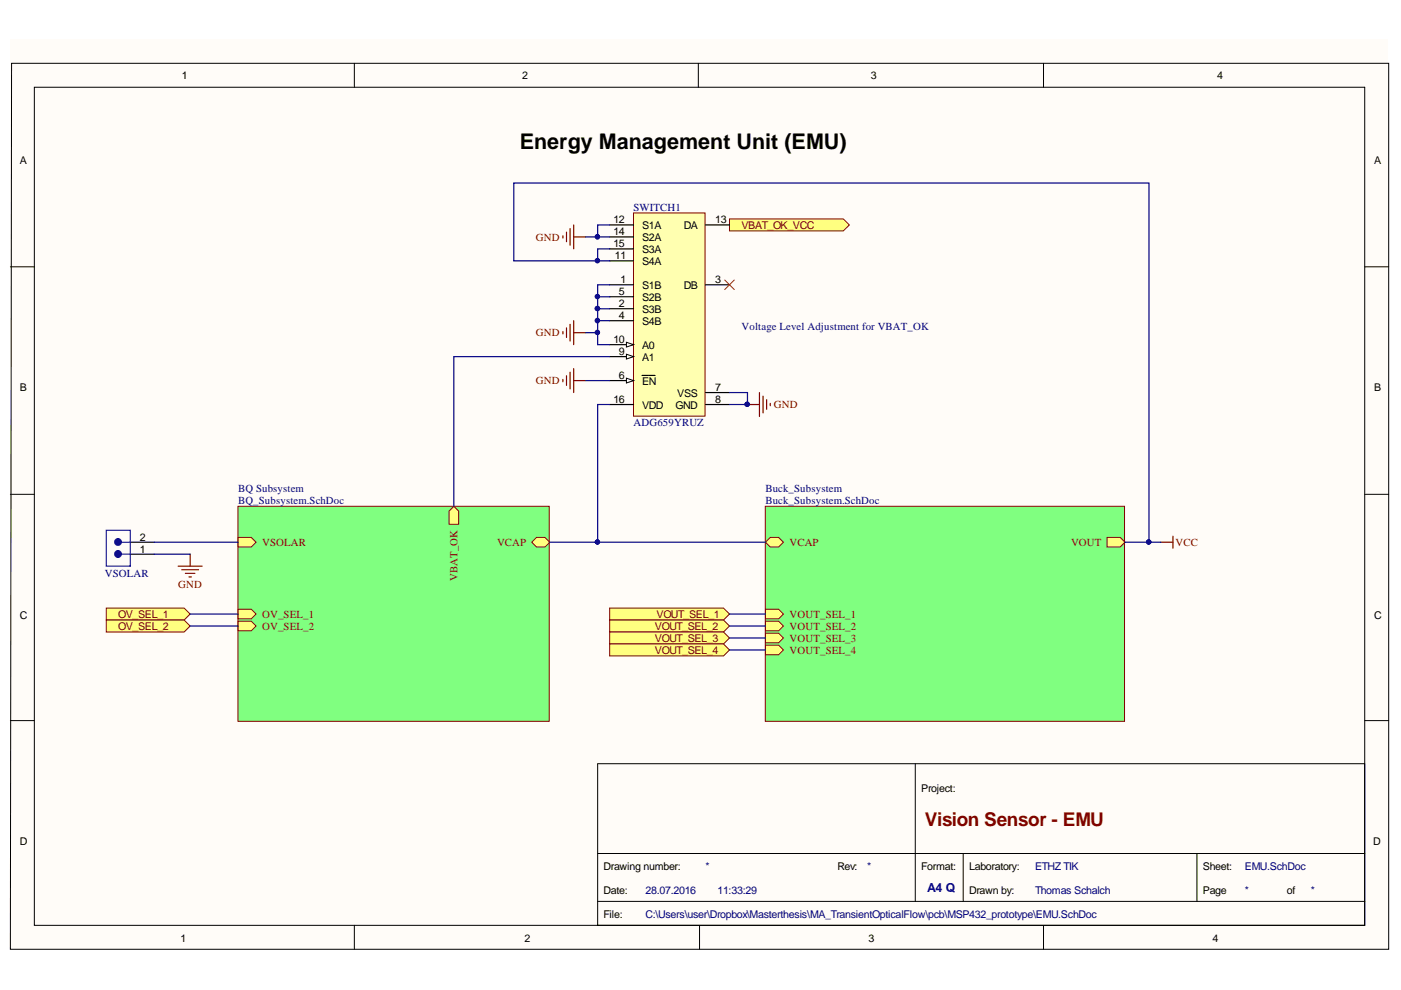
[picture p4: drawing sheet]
<svg xmlns="http://www.w3.org/2000/svg" width="297mm" height="210mm" viewBox="0 0 297 210" stroke-linecap="round" stroke-linejoin="round" font-family="sans-serif">
<defs><g id="words">
<text font-size="4.6" x="110.2" y="31.5">Energy Management Unit (EMU)</text>
<text font-size="4" fill="#800000" x="196.1" y="175.2">Vision Sensor - EMU</text>
<text font-size="2.6" fill="#000080" x="196.6" y="189.2">A4 Q</text>
<g font-size="2.3">
<text x="38.5" y="16.7">1</text>
<text x="110.7" y="16.7">2</text>
<text x="184.7" y="16.7">3</text>
<text x="258.1" y="16.7">4</text>
<text x="4.2" y="34.7">A</text>
<text x="291.4" y="34.7">A</text>
<text x="130" y="47.4">12</text>
<text x="151.6" y="47.4">13</text>
<text x="130" y="49.9">14</text>
<text x="130" y="52.5">15</text>
<text x="136.1" y="48.6">S1A</text>
<text x="136.1" y="51.2">S2A</text>
<text x="136.1" y="53.7">S3A</text>
<text x="145" y="48.6">DA</text>
<text x="130.4" y="55">11</text>
<text x="136.1" y="56.3">S4A</text>
<text x="131.2" y="65.1">2</text>
<text x="131.2" y="62.6">5</text>
<text x="131.5" y="60.1">1</text>
<text x="136.1" y="61.3">S1B</text>
<text x="136.1" y="63.9">S2B</text>
<text x="145" y="61.3">DB</text>
<text x="151.6" y="60.1">3</text>
<text x="131.2" y="67.7">4</text>
<text x="136.1" y="66.4">S3B</text>
<text x="136.1" y="69">S4B</text>
<text x="130" y="72.8">10</text>
<text x="131.2" y="75.3">9</text>
<text x="136.1" y="76.6">A1</text>
<text x="136.1" y="74">A0</text>
<text x="4.2" y="82.9">B</text>
<text x="131.2" y="80.4">6</text>
<text x="136.1" y="81.6">EN</text>
<text x="151.6" y="82.9">7</text>
<text x="291.4" y="82.9">B</text>
<text x="130" y="85.5">16</text>
<text x="136.1" y="86.7">VDD</text>
<text x="143.2" y="86.7">GND</text>
<text x="143.6" y="84.2">VSS</text>
<text x="151.6" y="85.5">8</text>
<text x="29.6" y="114.6">2</text>
<text x="29.6" y="117.2">1</text>
<text x="4.2" y="131.1">C</text>
<text x="291.4" y="131.1">C</text>
<text x="195.3" y="168">Project:</text>
<text x="4.2" y="179.1">D</text>
<text x="291.1" y="179.1">D</text>
<text x="128" y="184.5">Drawing number:</text>
<text x="177.5" y="184.5">Rev:</text>
<text x="195.3" y="184.5">Format:</text>
<text x="205.5" y="184.5">Laboratory:</text>
<text x="255" y="184.5">Sheet:</text>
<text x="128" y="189.5">Date:</text>
<text x="205.5" y="189.5">Drawn by:</text>
<text x="255" y="189.5">Page</text>
<text x="272.8" y="189.5">of</text>
<text x="128" y="194.6">File:</text>
<text x="38.3" y="199.7">1</text>
<text x="111.2" y="199.7">2</text>
<text x="184.1" y="199.7">3</text>
<text x="257.1" y="199.7">4</text>
</g>
<g font-size="2.3" fill="#000080">
<text x="134.3" y="44.7">SWITCH1</text>
<text x="157.2" y="70">Voltage Level Adjustment for VBAT_OK</text>
<text x="134.3" y="90.3">ADG659YRUZ</text>
<text x="50.5" y="104.4">BQ Subsystem</text>
<text x="50.5" y="106.9">BQ_Subsystem.SchDoc</text>
<text x="162.3" y="104.4">Buck_Subsystem</text>
<text x="162.3" y="106.9">Buck_Subsystem.SchDoc</text>
<text x="22.2" y="122.4">VSOLAR</text>
<text x="149.6" y="184.5">*</text>
<text x="183.9" y="184.5">*</text>
<text x="219.5" y="184.5">ETHZ TIK</text>
<text x="263.9" y="184.5">EMU.SchDoc</text>
<text x="136.9" y="189.5">28.07.2016</text>
<text x="152.1" y="189.5">11:33:29</text>
<text x="219.5" y="189.5">Thomas Schalch</text>
<text x="263.9" y="189.5">*</text>
<text x="277.9" y="189.5">*</text>
<text x="136.9" y="194.6">C:\Users\user\Dropbox\Masterthesis\MA_TransientOpticalFlow\pcb\MSP432_prototype\EMU.SchDoc</text>
</g>
<g font-size="2.3" fill="#800000">
<text x="113.6" y="51">GND</text>
<text x="157.2" y="48.5">VBAT_OK_VCC</text>
<text x="113.6" y="71.3">GND</text>
<text x="113.6" y="81.5">GND</text>
<text x="164.1" y="86.5">GND</text>
<text x="55.6" y="115.8">VSOLAR</text>
<text x="105.4" y="115.8">VCAP</text>
<text x="167.4" y="115.8">VCAP</text>
<text x="227.1" y="115.8">VOUT</text>
<text x="249.2" y="115.8">VCC</text>
<text x="37.8" y="124.6">GND</text>
<text x="97" y="123.1" transform="rotate(-90 97 123.1)">VBAT_OK</text>
<text x="25.1" y="131">OV_SEL_1</text>
<text x="55.6" y="131">OV_SEL_1</text>
<text x="139.2" y="131">VOUT_SEL_1</text>
<text x="167.4" y="131">VOUT_SEL_1</text>
<text x="25.1" y="133.5">OV_SEL_2</text>
<text x="55.6" y="133.5">OV_SEL_2</text>
<text x="138.9" y="133.5">VOUT_SEL_2</text>
<text x="138.9" y="136">VOUT_SEL_3</text>
<text x="167.4" y="133.5">VOUT_SEL_2</text>
<text x="167.4" y="136">VOUT_SEL_3</text>
<text x="138.9" y="138.6">VOUT_SEL_4</text>
<text x="167.4" y="138.6">VOUT_SEL_4</text>
</g>
</g></defs>
<path d="M2.2 8.3h292.1v192.9h-292.1z" fill="#fffcf8"/>
<g fill="none" stroke="#000" stroke-width=".21">
<path d="M2.5 13.4h291.9v187.9h-292.2zM7.3 18.5h282v177.7h-282zM75.1 13.4v5.1M148.1 13.4v5.1M221.2 13.4v5.1M2.2 56.6h5.1M289.3 56.6h5.1M2.2 104.8h5.1M289.3 104.8h5.1M2.2 152.8h5.1M289.3 152.8h5.1M126.7 161.9h162.6v34.3h-162.6z"/>
<path d="M194.1 161.9v29.2M75.1 196.2v5.1M126.7 181h162.6M126.7 191.1h162.6M148.3 196.2v5.1M204.2 181v10.1M221.2 196.2v5.1M253.8 181v10.1"/>
</g>
<g fill="#ffff80" stroke="#800000" stroke-width=".21">
<path d="M129.3 128.9h24.1l1.3 1.3-1.3 1.3h-24.1z" fill-rule="evenodd"/>
<path d="M129.3 131.5h24.1l1.3 1.2-1.3 1.3h-24.1z" fill-rule="evenodd"/>
<path d="M129.3 134h24.1l1.3 1.3-1.3 1.2h-24.1z" fill-rule="evenodd"/>
<path d="M129.3 136.5h24.1l1.3 1.3-1.3 1.3h-24.1z" fill-rule="evenodd"/>
<path d="M22.5 128.9h16.5l1.3 1.3-1.3 1.3h-16.5z" fill-rule="evenodd"/>
<path d="M22.5 131.5h16.5l1.3 1.2-1.3 1.3h-16.5z" fill-rule="evenodd"/>
</g>
<path d="M50.5 107.3h65.9v45.6h-65.9z" fill="#80ff80" stroke="#800000" stroke-width=".21"/>
<path d="M50.5 113.9h2.8l1 1.1-1 1h-2.8z" fill-rule="evenodd" fill="#ffff80"/>
<path d="M50.5 113.9h2.8l1 1.1-1 1h-2.8z" fill="none" stroke="#800000" stroke-width=".21"/>
<path d="M112.7 115l1.1-1.1h1.7l1 1.1-1 1h-1.7z" fill-rule="evenodd" fill="#ffff80"/>
<path d="M112.7 115l1.1-1.1h1.7l1 1.1-1 1h-1.7z" fill="none" stroke="#800000" stroke-width=".21"/>
<path d="M50.5 129.2h2.8l1 1-1 1h-2.8z" fill-rule="evenodd" fill="#ffff80"/>
<path d="M50.5 129.2h2.8l1 1-1 1h-2.8z" fill="none" stroke="#800000" stroke-width=".21"/>
<path d="M50.5 131.7h2.8l1 1-1 1h-2.8z" fill-rule="evenodd" fill="#ffff80"/>
<path d="M50.5 131.7h2.8l1 1-1 1h-2.8z" fill="none" stroke="#800000" stroke-width=".21"/>
<path d="M95.2 108.4l1-1.1 1 1.1v2.8h-2z" fill-rule="evenodd" fill="#ffff80"/>
<path d="M95.2 108.4l1-1.1 1 1.1v2.8h-2z" fill="none" stroke="#800000" stroke-width=".21"/>
<path d="M162.3 107.3h76.1v45.6h-76.1z" fill="#80ff80" stroke="#800000" stroke-width=".21"/>
<path d="M162.3 115l1-1.1h1.8l1 1.1-1 1h-1.8z" fill-rule="evenodd" fill="#ffff80"/>
<path d="M162.3 115l1-1.1h1.8l1 1.1-1 1h-1.8z" fill="none" stroke="#800000" stroke-width=".21"/>
<path d="M234.7 113.9h2.8l1 1.1-1 1h-2.8z" fill-rule="evenodd" fill="#ffff80"/>
<path d="M234.7 113.9h2.8l1 1.1-1 1h-2.8z" fill="none" stroke="#800000" stroke-width=".21"/>
<path d="M162.3 129.2h2.8l1 1-1 1h-2.8z" fill-rule="evenodd" fill="#ffff80"/>
<path d="M162.3 129.2h2.8l1 1-1 1h-2.8z" fill="none" stroke="#800000" stroke-width=".21"/>
<path d="M162.3 131.7h2.8l1 1-1 1h-2.8z" fill-rule="evenodd" fill="#ffff80"/>
<path d="M162.3 131.7h2.8l1 1-1 1h-2.8z" fill="none" stroke="#800000" stroke-width=".21"/>
<path d="M162.3 134.3h2.8l1 1-1 1h-2.8z" fill-rule="evenodd" fill="#ffff80"/>
<path d="M162.3 134.3h2.8l1 1-1 1h-2.8z" fill="none" stroke="#800000" stroke-width=".21"/>
<path d="M162.3 136.8h2.8l1 1-1 1h-2.8z" fill-rule="evenodd" fill="#ffff80"/>
<path d="M162.3 136.8h2.8l1 1-1 1h-2.8z" fill="none" stroke="#800000" stroke-width=".21"/>
<path d="M154.7 46.4h24.1l1.3 1.3-1.3 1.3h-24.1z" fill-rule="evenodd" fill="#ffff80" stroke="#800000" stroke-width=".21"/>
<path d="M134.3 45.2h15.2v43h-15.2z" fill="#ffffb0" stroke="#800000" stroke-width=".21"/>
<path d="M129.3 60.4h5M129.3 65.5h5M129.3 68h5M129.3 62.9h5M149.6 60.4h5.1M129.3 80.7h5" fill="none" stroke="#000" stroke-width=".25"/>
<path d="M132.8 80.2l1.5 .5-1.5 .5z" fill="#fffcf8"/>
<path d="M132.8 80.2l1.5 .5-1.5 .5z" fill="none" stroke="#000" stroke-width=".21"/>
<path d="M129.3 75.6h5M136.1 79.6h1.4M137.5 79.6h1.4M149.6 83.2h5.1M149.6 85.8h5.1" fill="none" stroke="#000" stroke-width=".25"/>
<path d="M132.8 75.1l1.5 .5-1.5 .5z" fill="#fffcf8"/>
<path d="M132.8 75.1l1.5 .5-1.5 .5z" fill="none" stroke="#000" stroke-width=".21"/>
<path d="M129.3 73.1h5" fill="none" stroke="#000" stroke-width=".25"/>
<path d="M132.8 72.6l1.5 .5-1.5 .5z" fill="#fffcf8"/>
<path d="M132.8 72.6l1.5 .5-1.5 .5z" fill="none" stroke="#000" stroke-width=".21"/>
<path d="M129.3 55.3h5M129.3 47.7h5M129.3 50.2h5M129.3 52.8h5M149.6 47.7h5.1M129.3 85.8h5M27.6 115h5.1M27.6 117.5h5.1" fill="none" stroke="#000" stroke-width=".25"/>
<g fill="none" stroke="#800000" stroke-width=".25">
<path d="M119.3 50v.5M120.1 49.2v2M120.9 48.5v3.5M121.6 47.7v5.1M121.6 50.2h2.6M119.3 70.3v.5M120.1 69.5v2.1M120.1 79.7v2M120.9 68.8v3.5M120.9 78.9v3.6M121.6 68v5.1M121.6 78.2v5"/>
<path d="M121.6 70.5h2.6M119.3 80.4v.5M121.6 80.7h2.6M158.5 85.8h2.5M161 83.2v5.1M161.8 84v3.5M162.5 84.8v2M163.3 85.5v.5M40.3 117.5v2.5M246.1 115h2.6M248.7 113.7v2.5M37.8 120h5.1"/>
<path d="M38.5 120.8h3.6M39.3 121.6h2M40.1 122.3h.5"/>
</g>
<g fill="#000080" stroke="#000080" stroke-width=".21">
<circle cx="158.4" cy="85.7" r=".46"/>
<circle cx="126.7" cy="114.9" r=".46"/>
<circle cx="126.7" cy="65.4" r=".46"/>
<circle cx="126.7" cy="62.9" r=".46"/>
<circle cx="126.7" cy="70.5" r=".46"/>
<circle cx="126.7" cy="55.3" r=".46"/>
<circle cx="126.7" cy="50.2" r=".46"/>
<circle cx="126.7" cy="68" r=".46"/>
<circle cx="243.5" cy="114.9" r=".46"/>
</g>
<path d="M153.7 59.4l2 2M155.7 59.4l-2 2" fill="none" stroke="#f00" stroke-width=".21"/>
<path d="M22.5 112.4h5.1v7.6h-5.1zM25.8 115h1.8M25.8 117.5h1.8" fill="none" stroke="#00f" stroke-width=".25"/>
<g fill="#00f" stroke="#00f" stroke-width=".25">
<circle cx="25" cy="114.9" r=".71"/>
<circle cx="25" cy="117.5" r=".72"/>
</g>
<g fill="none" stroke="#000080" stroke-width=".25">
<path d="M124.2 50.2h5.1M129.3 52.8h-2.6v2.5M129.3 47.7h-2.6v2.5M129.3 55.3h-20.4v-16.5h134.7v76.2M124.2 70.5h2.5M126.7 65.5v7.6h2.6M126.7 65.5h2.6M126.7 62.9h2.6M126.7 68h2.6M129.3 75.6h-33.1v31.7M129.3 60.4h-2.6v5.1M124.2 80.7h5.1"/>
<path d="M129.3 85.8h-2.6v29.2M154.7 83.2h3.8v2.6h-3.8M32.7 115h17.8M32.7 117.5h7.6M116.5 115h45.8M238.5 115h7.6M40.3 132.7h10.2M40.3 130.2h10.2M154.7 137.8h7.6M154.7 135.3h7.6M154.7 132.7h7.6M154.7 130.2h7.6"/>
</g>
<use href="#words"/>
</svg>
